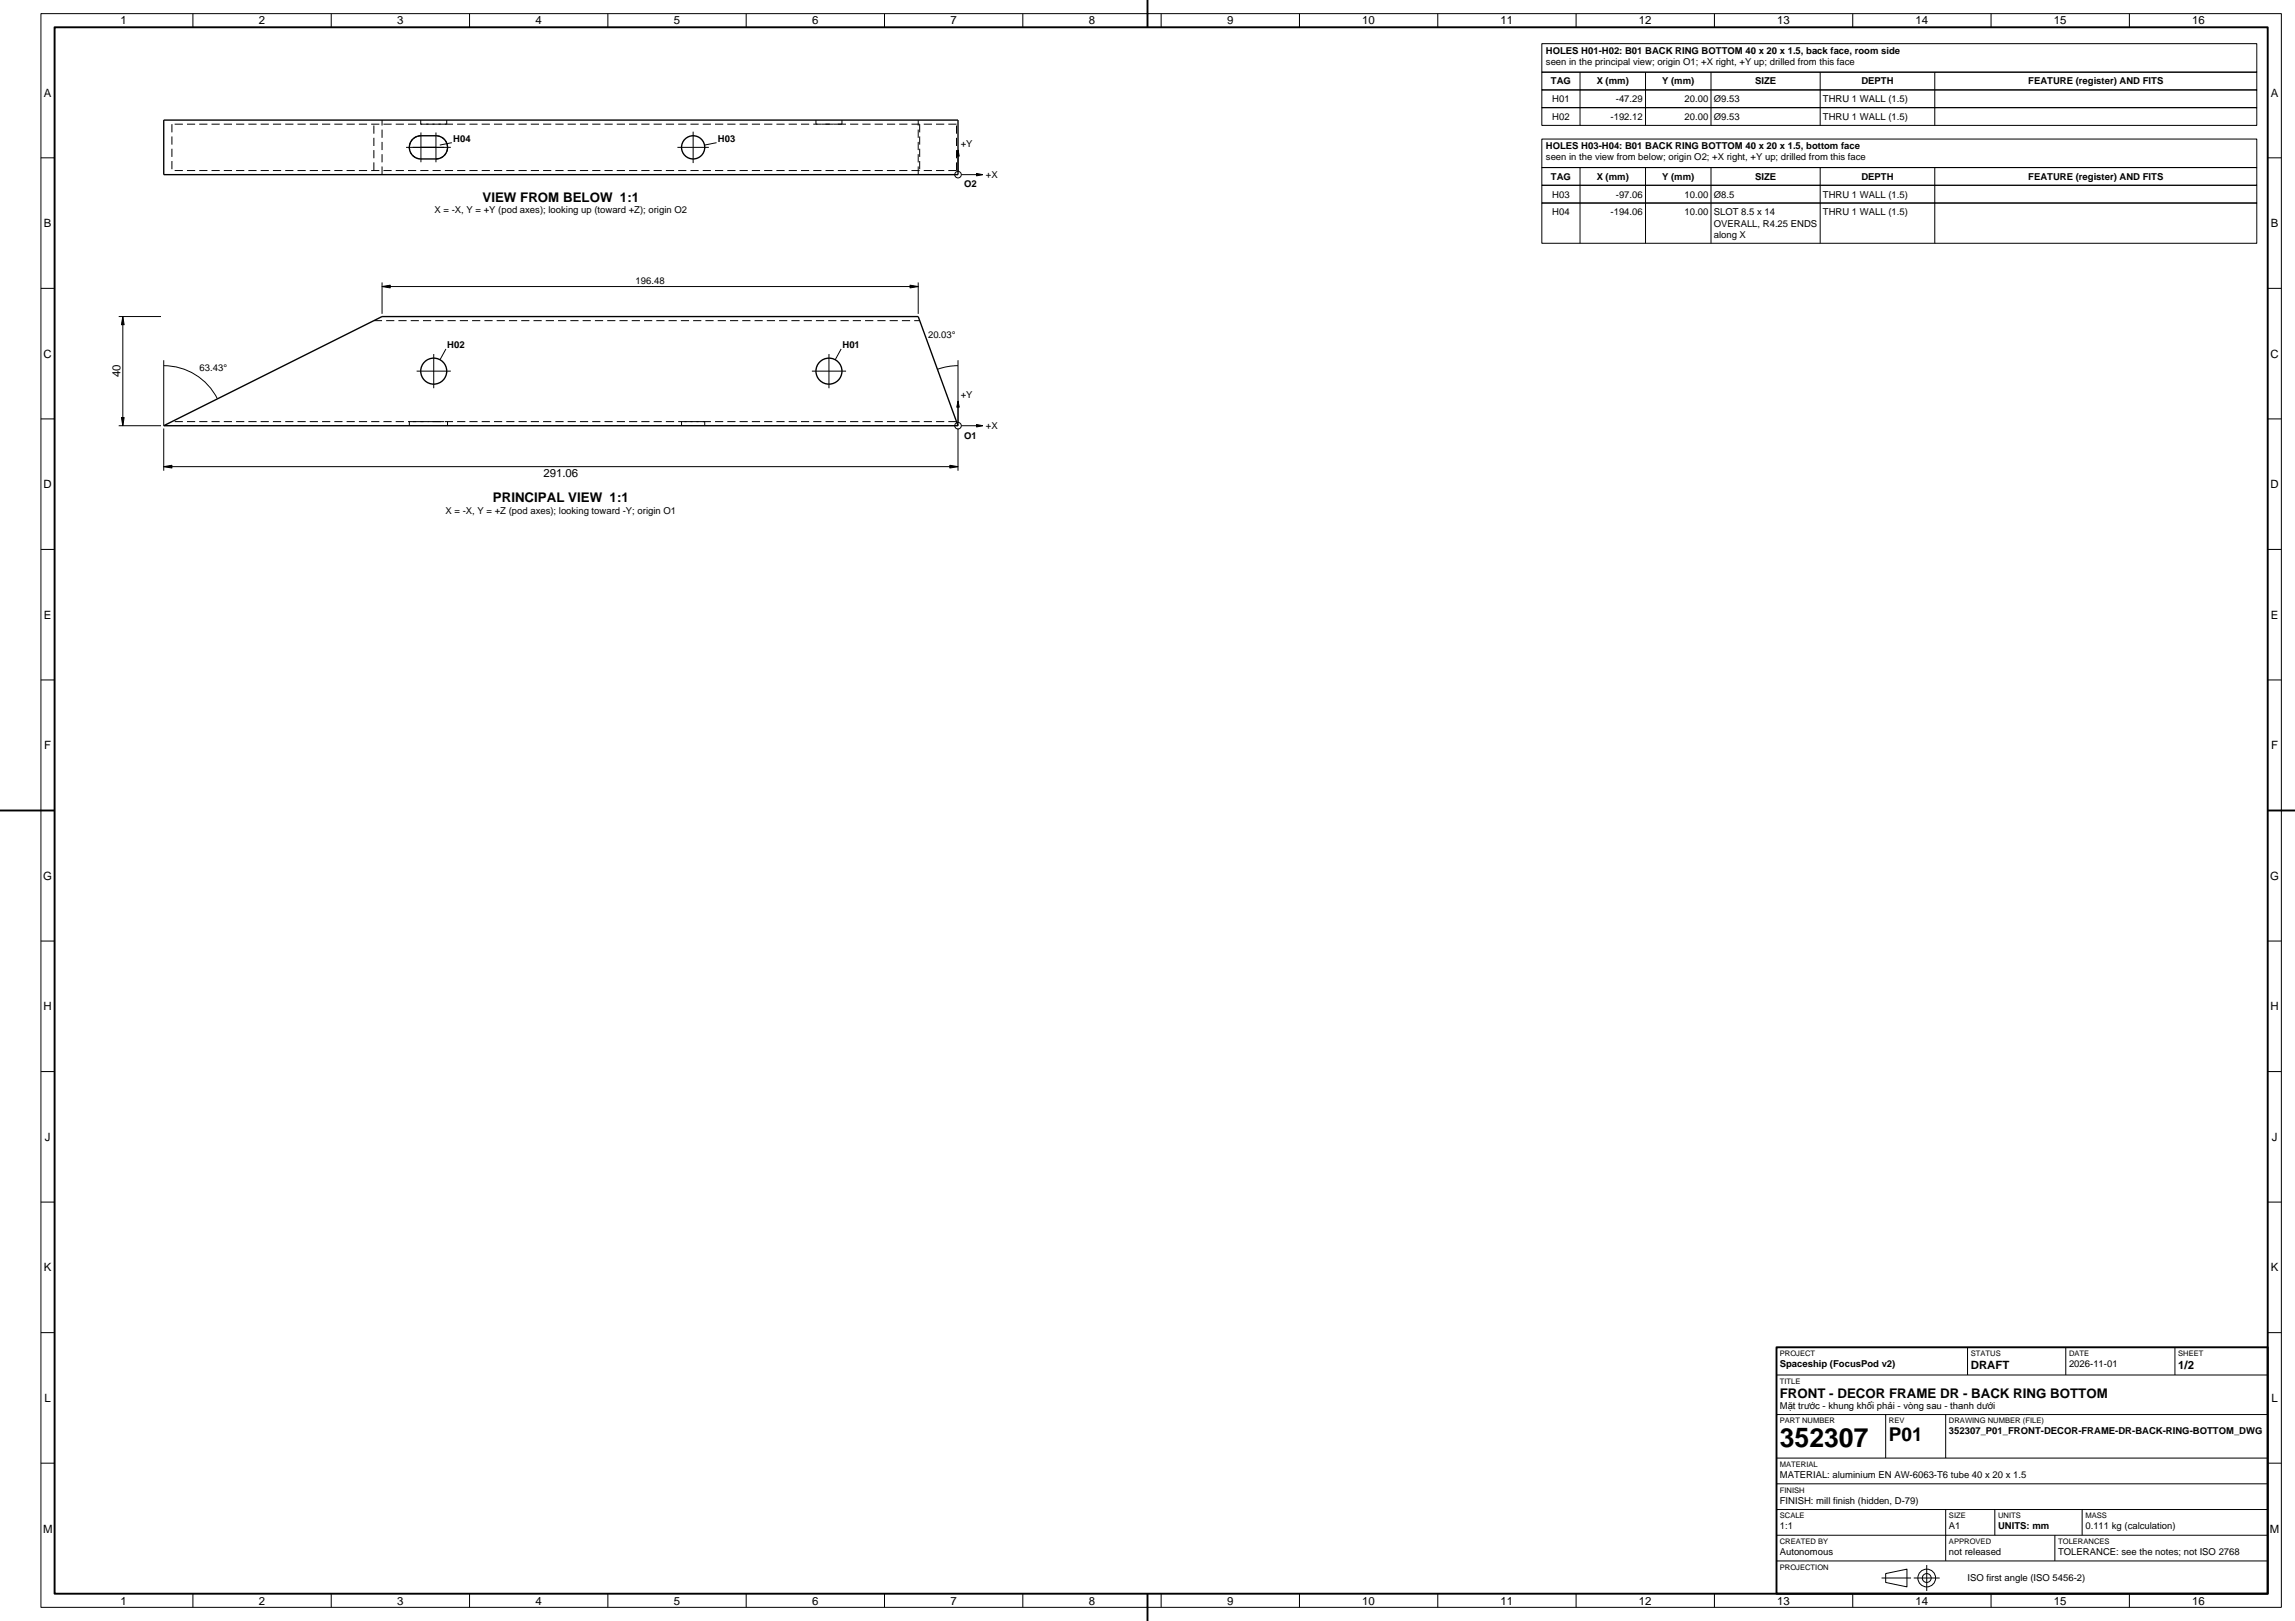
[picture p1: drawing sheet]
<svg xmlns="http://www.w3.org/2000/svg" width="841mm" height="594mm" viewBox="0 0 841 594" stroke-linecap="round" stroke-linejoin="round" font-family="sans-serif">
<defs><g id="words">
<text font-size="9.7" x="652.2" y="530.1">352307</text>
<text font-size="7" x="692.2" y="528.1">P01</text>
<g font-size="4.9">
<text x="176.8" y="74">VIEW FROM BELOW 1:1</text>
<text x="180.6" y="184">PRINCIPAL VIEW 1:1</text>
<text x="652.2" y="512.1">FRONT - DECOR FRAME DR - BACK RING BOTTOM</text>
</g>
<g font-size="4.2">
<text x="44.2" y="8.8">1</text>
<text x="94.9" y="8.8">2</text>
<text x="145.6" y="8.8">3</text>
<text x="196.2" y="8.8">4</text>
<text x="246.9" y="8.8">5</text>
<text x="297.6" y="8.8">6</text>
<text x="348.3" y="8.8">7</text>
<text x="399" y="8.8">8</text>
<text x="449.7" y="8.8">9</text>
<text x="499.2" y="8.8">10</text>
<text x="549.9" y="8.8">11</text>
<text x="600.6" y="8.8">12</text>
<text x="651.3" y="8.8">13</text>
<text x="702" y="8.8">14</text>
<text x="752.6" y="8.8">15</text>
<text x="803.3" y="8.8">16</text>
<text x="16.1" y="35.4">A</text>
<text x="832.1" y="35.4">A</text>
<text x="16.1" y="83.3">B</text>
<text x="832.1" y="83.3">B</text>
<text x="16" y="131.1">C</text>
<text x="832" y="131.1">C</text>
<text x="44.2" y="138.3" transform="rotate(-90 44.2 138.3)">40</text>
<text x="16" y="178.9">D</text>
<text x="199.1" y="174.8">291.06</text>
<text x="832" y="178.9">D</text>
<text x="16.1" y="226.7">E</text>
<text x="832.1" y="226.7">E</text>
<text x="16.2" y="274.6">F</text>
<text x="832.2" y="274.6">F</text>
<text x="15.9" y="322.4">G</text>
<text x="831.9" y="322.4">G</text>
<text x="16" y="370.3">H</text>
<text x="832" y="370.3">H</text>
<text x="16.5" y="418.1">J</text>
<text x="832.5" y="418.1">J</text>
<text x="16.1" y="465.9">K</text>
<text x="832.1" y="465.9">K</text>
<text x="722.2" y="501.5">DRAFT</text>
<text x="798.2" y="501.5">1/2</text>
<text x="16.3" y="513.7">L</text>
<text x="832.3" y="513.7">L</text>
<text x="15.8" y="561.6">M</text>
<text x="831.8" y="561.6">M</text>
<text x="44.2" y="588.2">1</text>
<text x="94.9" y="588.2">2</text>
<text x="145.6" y="588.2">3</text>
<text x="196.2" y="588.2">4</text>
<text x="246.9" y="588.2">5</text>
<text x="297.6" y="588.2">6</text>
<text x="348.3" y="588.2">7</text>
<text x="399" y="588.2">8</text>
<text x="449.7" y="588.2">9</text>
<text x="499.2" y="588.2">10</text>
<text x="549.9" y="588.2">11</text>
<text x="600.6" y="588.2">12</text>
<text x="651.3" y="588.2">13</text>
<text x="702" y="588.2">14</text>
<text x="752.6" y="588.2">15</text>
<text x="803.3" y="588.2">16</text>
</g>
<g font-size="3.5">
<text x="566.5" y="19.7">HOLES H01-H02: B01 BACK RING BOTTOM 40 x 20 x 1.5, back face, room side</text>
<text x="566.5" y="23.8">seen in the principal view; origin O1; +X right, +Y up; drilled from this face</text>
<text x="568.3" y="31">TAG</text>
<text x="585.1" y="31">X (mm)</text>
<text x="609.1" y="31">Y (mm)</text>
<text x="643.1" y="31">SIZE</text>
<text x="682.1" y="31">DEPTH</text>
<text x="743.2" y="31">FEATURE (register) AND FITS</text>
<text x="568.8" y="37.4">H01</text>
<text x="592.1" y="37.4">-47.29</text>
<text x="617.3" y="37.4">20.00</text>
<text x="628" y="37.4">Ø9.53</text>
<text x="668" y="37.4">THRU 1 WALL (1.5)</text>
<text x="568.8" y="43.9">H02</text>
<text x="590.2" y="43.9">-192.12</text>
<text x="617.3" y="43.9">20.00</text>
<text x="628" y="43.9">Ø9.53</text>
<text x="668" y="43.9">THRU 1 WALL (1.5)</text>
<text x="166.1" y="51.9">H04</text>
<text x="263.1" y="51.9">H03</text>
<text x="352.1" y="53.8">+Y</text>
<text x="566.5" y="54.6">HOLES H03-H04: B01 BACK RING BOTTOM 40 x 20 x 1.5, bottom face</text>
<text x="566.5" y="58.8">seen in the view from below; origin O2; +X right, +Y up; drilled from this face</text>
<text x="361.3" y="65.2">+X</text>
<text x="568.3" y="65.9">TAG</text>
<text x="585.1" y="65.9">X (mm)</text>
<text x="609.1" y="65.9">Y (mm)</text>
<text x="643.1" y="65.9">SIZE</text>
<text x="682.1" y="65.9">DEPTH</text>
<text x="743.2" y="65.9">FEATURE (register) AND FITS</text>
<text x="353.3" y="68.7">O2</text>
<text x="568.8" y="72.4">H03</text>
<text x="592.1" y="72.4">-97.06</text>
<text x="617.3" y="72.4">10.00</text>
<text x="628" y="72.4">Ø8.5</text>
<text x="668" y="72.4">THRU 1 WALL (1.5)</text>
<text x="159.3" y="78.2">X = -X, Y = +Y (pod axes); looking up (toward +Z); origin O2</text>
<text x="568.8" y="78.9">H04</text>
<text x="590.2" y="78.9">-194.06</text>
<text x="617.3" y="78.9">10.00</text>
<text x="628" y="78.9">SLOT 8.5 x 14</text>
<text x="628" y="83">OVERALL, R4.25 ENDS</text>
<text x="668" y="78.9">THRU 1 WALL (1.5)</text>
<text x="628" y="87.2">along X</text>
<text x="232.9" y="104.2">196.48</text>
<text x="340.1" y="123.8">20.03°</text>
<text x="163.9" y="127.5">H02</text>
<text x="308.7" y="127.5">H01</text>
<text x="73.1" y="136">63.43°</text>
<text x="352.1" y="145.8">+Y</text>
<text x="353.3" y="160.7">O1</text>
<text x="361.3" y="157.3">+X</text>
<text x="163.3" y="188.2">X = -X, Y = +Z (pod axes); looking toward -Y; origin O1</text>
<text x="652.2" y="501">Spaceship (FocusPod v2)</text>
<text x="758.2" y="501">2026-11-01</text>
<text x="652.2" y="516.2">Mặt trước - khung khối phải - vòng sau - thanh dưới</text>
<text x="714.2" y="525.6">352307_P01_FRONT-DECOR-FRAME-DR-BACK-RING-BOTTOM_DWG</text>
<text x="652.2" y="541.6">MATERIAL: aluminium EN AW-6063-T6 tube 40 x 20 x 1.5</text>
<text x="652.2" y="551">FINISH: mill finish (hidden, D-79)</text>
<text x="652.2" y="560.4">1:1</text>
<text x="714.2" y="560.4">A1</text>
<text x="732.2" y="560.4">UNITS: mm</text>
<text x="764.2" y="560.4">0.111 kg (calculation)</text>
<text x="652.2" y="569.9">Autonomous</text>
<text x="714.2" y="569.9">not released</text>
<text x="754.2" y="569.9">TOLERANCE: see the notes; not ISO 2768</text>
<text x="721" y="579.2">ISO first angle (ISO 5456-2)</text>
</g>
<g font-size="2.8">
<text x="652.2" y="496.9">PROJECT</text>
<text x="722.2" y="496.9">STATUS</text>
<text x="758.2" y="496.9">DATE</text>
<text x="798.2" y="496.9">SHEET</text>
<text x="652.2" y="507">TITLE</text>
<text x="652.2" y="521.6">PART NUMBER</text>
<text x="692.2" y="521.6">REV</text>
<text x="714.2" y="521.6">DRAWING NUMBER (FILE)</text>
<text x="652.2" y="537.5">MATERIAL</text>
<text x="652.2" y="546.9">FINISH</text>
<text x="652.2" y="556.3">SCALE</text>
<text x="714.2" y="556.3">SIZE</text>
<text x="732.2" y="556.3">UNITS</text>
<text x="764.2" y="556.3">MASS</text>
<text x="652.2" y="565.8">CREATED BY</text>
<text x="714.2" y="565.8">APPROVED</text>
<text x="754.2" y="565.8">TOLERANCES</text>
<text x="652.2" y="575.2">PROJECTION</text>
</g>
</g></defs>
<g fill="none" stroke="#000" stroke-width=".5">
<path d="M60 44h291.1v20h-291.1zM151 51.3l1.1-1 1.4-.5h6.3a4.2 4.2 0 0 1 4.2 4.2 4.2 4.2 0 0 1-4.2 4.3h-5.6a4.2 4.2 0 0 1-3.8-2.5 4.2 4.2 0 0 1 .6-4.5zM60 156l80-40h196.5l14.6 40z"/>
<circle cx="254" cy="54" r="4.3"/>
<circle cx="158.9" cy="136" r="4.8"/>
<circle cx="303.8" cy="136" r="4.8"/>
</g>
<g fill="none" stroke="#000" stroke-width=".37" stroke-dasharray="3 1.5" stroke-linecap="butt">
<path d="M63 45.5v17M154.2 45.5v-1.5M163.7 45.5v-1.5M163.7 45.5h-9.5M299 45.5v-1.5M308.5 45.5v-1.5M308.5 45.5h-9.5M337 45.5v17M350.5 45.5h-287.5M137 62.5v-17M140 64v-20M336.5 64v-20"/>
<path d="M350.5 62.5h-287.5M350.5 62.5v-17M137 117.5h200M150 156v-1.5M154.2 154.5h-4.2M159.8 154.5h-5.6M159.8 154.5h4.2M164 156v-1.5M249.8 156v-1.5M258.2 156v-1.5M258.2 154.5h-8.4M350.5 154.5h-287.5"/>
</g>
<path d="M154.2 49.8a4.2 4.2 0 0 0-4.2 4.2 4.2 4.2 0 0 0 4.2 4.3M159.8 58.3a4.2 4.2 0 0 0 4.2-4.3 4.2 4.2 0 0 0-4.2-4.2" fill="none" stroke="#000" stroke-width=".37" stroke-dasharray="1.1 .6" stroke-linecap="butt"/>
<g fill="none" stroke="#000" stroke-width=".37">
<path d="M15 5h821v584h-821zM70.7 5v5M121.4 5v5M172.1 5v5M222.7 5v5M273.4 5v5M324.1 5v5M374.8 5v5M425.5 5v5M476.2 5v5M526.9 5v5M565 16h262v10.4h-262z"/>
<path d="M577.6 5v5M628.2 5v5M678.9 5v5M729.6 5v5M780.3 5v5M565 26.5h262v6.5h-262zM565 33h262v6.5h-262zM565 39.5h262v6.4h-262zM579 26.4v19.5M603 26.4v19.5M627 26.4v19.5M667 26.4v19.5"/>
<path d="M709 26.4v19.5M15 57.8h5M148.8 54h16.4M154.2 48.6v10.8M159.8 48.6v10.8M165.6 52.3l-4.4 .9M248.3 54h11.4M254 48.2v11.6M262.6 52.3l-4.4 .9M351.1 55v7.8M565 50.9h262v10.5h-262zM831 57.8h5"/>
<path d="M352.3 64h7.8M565 61.4h262v6.5h-262zM565 67.9h262v6.5h-262zM565 74.4h262v14.7h-262zM579 61.4v27.7M603 61.4v27.7M627 61.4v27.7M667 61.4v27.7M709 61.4v27.7M15 105.7h5M43.5 116h15.5M45 116v40"/>
<path d="M140 103.5v11.5M140 105h196.5M336.5 103.5v11.5M831 105.7h5M60 134a22 22 0 0 1 19.7 12.2M60 132v24M152.7 136h12.5M158.9 129.7v12.6M163.4 127.9l-2.2 3.9M297.5 136h12.5M303.8 129.7v12.6M308.2 127.9l-2.1 3.9"/>
<path d="M351.1 134l-4.3 .4-3.3 .9M351.1 132v24M15 153.5h5M43.5 156h15.5M60 157v15.5M351.1 157v15.5M352.3 156h7.8M831 153.5h5M60 171h291.1M15 201.3h5M831 201.3h5M15 249.2h5"/>
<path d="M831 249.2h5M15 297h5M831 297h5M15 344.8h5M831 344.8h5M15 392.7h5M831 392.7h5M15 440.5h5M831 440.5h5M15 488.3h5M721 493.7v10.1M757 493.7v10.1"/>
<path d="M797 493.7v10.1M831 488.3h5M651 503.8h180M651 518.4h180M691 518.4v15.9M713 518.4v15.9M15 536.2h5M651 534.3h180M831 536.2h5M651 543.7h180M651 553.2h180M713 553.2v18.8"/>
<path d="M731 553.2v9.4M763 553.2v9.4M651 562.6h180M651 572h180M691 576.6l7.8-1.6v6.5l-7.8-1.6zM753 562.6v9.4M70.7 584v5M121.4 584v5M172.1 584v5M222.7 584v5M273.4 584v5M324.1 584v5"/>
<path d="M374.8 584v5M425.5 584v5M476.2 584v5M526.9 584v5M577.6 584v5M628.2 584v5M678.9 584v5M729.6 584v5M780.3 584v5"/>
<circle cx="351.1" cy="64" r="1.2"/>
<circle cx="351.1" cy="156" r="1.2"/>
<circle cx="706" cy="578.2" r="3.3"/>
<circle cx="706" cy="578.2" r="1.63"/>
</g>
<path d="M351.1 55l.4 2.2h-.9zM357.9 63.5l2.2 .5-2.2 .4zM45 116l.5 3h-1zM140 105l3-.5v1zM333.5 104.5l3 .5-3 .5zM44.5 153h1l-.5 3zM351.1 147l.4 2.2h-.9zM357.9 155.6l2.2 .4-2.2 .5zM60 171l3-.5v1zM348.1 170.5l3 .5-3 .5z" fill="#000" stroke="#000" stroke-width=".37"/>
<path d="M162.8 54h-11.6M689.5 578.3h10.8M701.3 578.3h9.5M706.1 583v-9.5" fill="none" stroke="#000" stroke-width=".37" stroke-dasharray="12 1.5 1 1.5" stroke-linecap="butt"/>
<path d="M20 10h811v574h-811zM420.5 0v10M0 297h20M831 297h10M651 493.7h180v90.3h-180zM420.5 584v10" fill="none" stroke="#000" stroke-width=".7" stroke-linecap="butt"/>
<use href="#words"/>
</svg>
